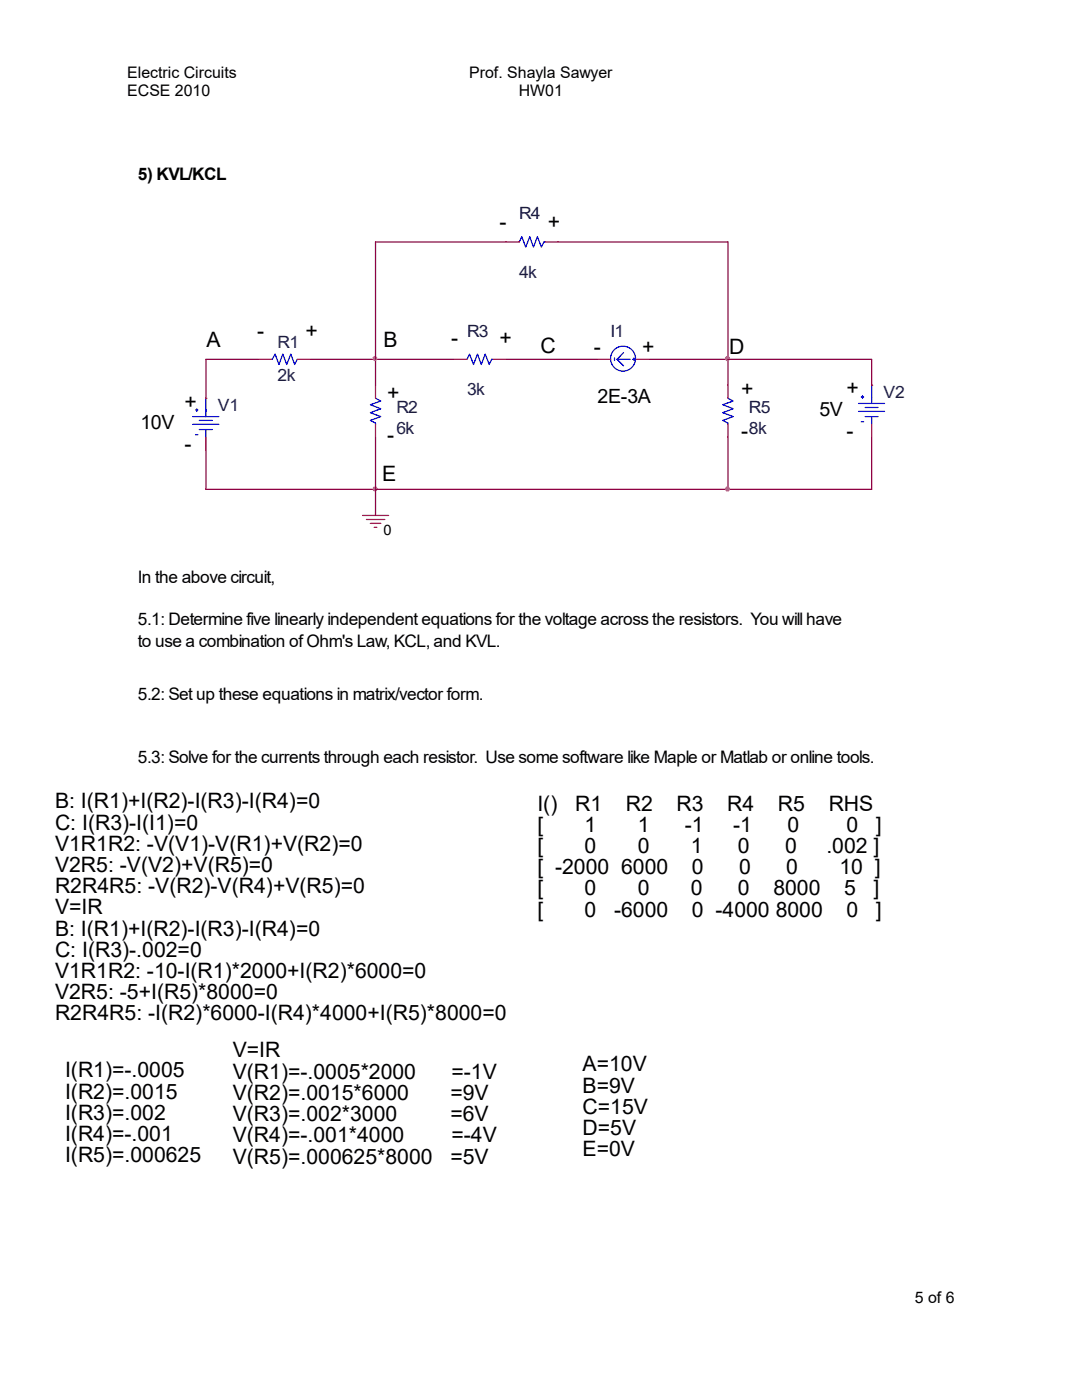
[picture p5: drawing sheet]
<svg xmlns="http://www.w3.org/2000/svg" width="216mm" height="279mm" viewBox="0 0 216 279" stroke-linecap="round" stroke-linejoin="round" font-family="sans-serif">
<defs><g id="words">
<g font-size="4.2">
<text x="99.7" y="45.6">-</text>
<text x="109.3" y="45.6">+</text>
<text x="41.2" y="69.2">A</text>
<text x="51.3" y="67.4">-</text>
<text x="61" y="67.4">+</text>
<text x="76.5" y="69.2">B</text>
<text x="90" y="68.8">-</text>
<text x="99.7" y="68.8">+</text>
<text x="107.8" y="70.4">C</text>
<text x="118.5" y="70.7">-</text>
<text x="128.2" y="70.7">+</text>
<text x="145.5" y="70.7">D</text>
<text x="36.8" y="81.5">+</text>
<text x="77.3" y="79.7">+</text>
<text x="147.9" y="79">+</text>
<text x="168.9" y="78.9">+</text>
<text x="36.8" y="90">-</text>
<text x="77.3" y="88.2">-</text>
<text x="147.9" y="87.5">-</text>
<text x="168.9" y="87.3">-</text>
<text x="76.2" y="96.1">E</text>
<text x="11" y="161.3">B: I(R1)+I(R2)-I(R3)-I(R4)=0</text>
<text x="107.2" y="161.8">I()</text>
<text x="114.8" y="161.8">R1</text>
<text x="124.9" y="161.8">R2</text>
<text x="135" y="161.8">R3</text>
<text x="145.1" y="161.8">R4</text>
<text x="155.2" y="161.8">R5</text>
<text x="165.4" y="161.8">RHS</text>
<text x="11" y="165.6">C: I(R3)-I(I1)=0</text>
<text x="107.2" y="166">[</text>
<text x="116.7" y="166">1</text>
<text x="127.2" y="166">1</text>
<text x="136.7" y="166">-1</text>
<text x="146.3" y="166">-1</text>
<text x="157.1" y="166">0</text>
<text x="168.9" y="166">0</text>
<text x="174.8" y="166">]</text>
<text x="11" y="169.8">V1R1R2: -V(V1)-V(R1)+V(R2)=0</text>
<text x="107.2" y="170.2">[</text>
<text x="116.7" y="170.2">0</text>
<text x="127.2" y="170.2">0</text>
<text x="137.8" y="170.2">1</text>
<text x="147.2" y="170.2">0</text>
<text x="156.7" y="170.2">0</text>
<text x="164.9" y="170.2">.002 ]</text>
<text x="11" y="174">V2R5: -V(V2)+V(R5)=0</text>
<text x="11" y="178.3">R2R4R5: -V(R2)-V(R4)+V(R5)=0</text>
<text x="107.2" y="174.5">[ -2000 6000</text>
<text x="107.2" y="178.7">[</text>
<text x="116.7" y="178.7">0</text>
<text x="127.2" y="178.7">0</text>
<text x="137.8" y="178.7">0</text>
<text x="138.1" y="174.5">0</text>
<text x="147.2" y="178.7">0</text>
<text x="147.5" y="174.5">0</text>
<text x="154.3" y="178.7">8000</text>
<text x="156.9" y="174.5">0</text>
<text x="167.5" y="174.5">10 ]</text>
<text x="168.4" y="178.7">5</text>
<text x="174.3" y="178.7">]</text>
<text x="11" y="182.5">V=IR</text>
<text x="107.2" y="182.9">[</text>
<text x="116.7" y="182.9">0</text>
<text x="122.5" y="182.9">-6000</text>
<text x="138.1" y="182.9">0 -4000 8000</text>
<text x="168.9" y="182.9">0</text>
<text x="174.8" y="182.9">]</text>
<text x="11" y="186.7">B: I(R1)+I(R2)-I(R3)-I(R4)=0</text>
<text x="11" y="191">C: I(R3)-.002=0</text>
<text x="11" y="195.2">V1R1R2: -10-I(R1)*2000+I(R2)*6000=0</text>
<text x="11" y="199.4">V2R5: -5+I(R5)*8000=0</text>
<text x="11" y="203.7">R2R4R5: -I(R2)*6000-I(R4)*4000+I(R5)*8000=0</text>
<text x="13" y="215">I(R1)=-.0005</text>
<text x="46.4" y="211">V=IR</text>
<text x="46.4" y="215.3">V(R1)=-.0005*2000</text>
<text x="90.1" y="215.3">=-1V</text>
<text x="116.2" y="213.8">A=10V</text>
<text x="13" y="219.3">I(R2)=.0015</text>
<text x="46.4" y="219.5">V(R2)=.0015*6000</text>
<text x="89.9" y="219.5">=9V</text>
<text x="116.2" y="218.1">B=9V</text>
<text x="13" y="223.5">I(R3)=.002</text>
<text x="13" y="227.7">I(R4)=-.001</text>
<text x="46.4" y="223.7">V(R3)=.002*3000</text>
<text x="46.4" y="228">V(R4)=-.001*4000</text>
<text x="89.9" y="223.7">=6V</text>
<text x="90.1" y="228">=-4V</text>
<text x="116.2" y="222.3">C=15V</text>
<text x="116.2" y="226.5">D=5V</text>
<text x="13" y="232">I(R5)=.000625</text>
<text x="46.4" y="232.2">V(R5)=.000625*8000</text>
<text x="89.9" y="232.2">=5V</text>
<text x="116.2" y="230.8">E=0V</text>
</g>
<g font-size="3.9">
<text x="119.3" y="80.4">2E-3A</text>
<text x="163.5" y="83">5V</text>
<text x="28" y="85.6">10V</text>
</g>
<g font-size="3.4">
<text x="27.5" y="36">5) KVL/KCL</text>
<text x="27.5" y="116.3">In the above circuit,</text>
<text x="27.5" y="124.8">5.1: Determine five linearly independent equations for the voltage across the resistors. You will have</text>
<text x="27.5" y="129">to use a combination of Ohm's Law, KCL, and KVL.</text>
<text x="27.5" y="139.6">5.2: Set up these equations in matrix/vector form.</text>
<text x="27.5" y="152.3">5.3: Solve for the currents through each resistor. Use some software like Maple or Matlab or online tools.</text>
</g>
<g font-size="3.4" fill="#000080">
<text x="103.6" y="43.8">R4</text>
<text x="103.6" y="55.5">4k</text>
<text x="55.4" y="69.5">R1</text>
<text x="93.2" y="67.2">R3</text>
<text x="121.8" y="67.2">I1</text>
<text x="55.4" y="76">2k</text>
<text x="43.4" y="82">V1</text>
<text x="79.1" y="82.5">R2</text>
<text x="93.2" y="78.9">3k</text>
<text x="149.4" y="82.5">R5</text>
<text x="176.3" y="79.4">V2</text>
<text x="79.1" y="86.7">6k</text>
<text x="149.4" y="86.7">8k</text>
</g>
<g font-size="3.2">
<text x="25.4" y="15.6">Electric Circuits</text>
<text x="93.6" y="15.6">Prof. Shayla Sawyer</text>
<text x="25.4" y="19.1">ECSE 2010</text>
<text x="103.5" y="19.1">HW01</text>
<text x="182.5" y="260">5 of 6</text>
</g>
<text font-size="2.9" x="76.5" y="106.8">0</text>
</g></defs>
<path d="M27.8 40.2v69.1h160.1v-68.8h-160.4" fill="none" stroke="#fff" stroke-width=".79"/>
<g fill="none" stroke="#00f" stroke-width=".25">
<path d="M103.6 48.3l.5-1.1 .8 2.1 .8-2.1 .7 2.1 .8-2.1 .8 2.1 .5-1h.3M41.1 79.5v2.6M54.1 71.7h.2l.6-1 .8 2 .7-2 .8 2 .8-2 .8 2 .5-1M74.9 79.5l1.1 .5-2.1 .8 2.1 .8-2.1 .8 2.1 .7-2.1 .8 1 .5v.3M93.2 71.7l.5-1 .8 2 .8-2 .7 2 .8-2 .8 2 .5-1h.3M122.6 71.4v.5M123.1 71.7l1.3 1.3M124.4 70.4l-1.3 1.3h2.7M126.2 71.7h.6M126.5 71.4v.5M145.2 79.5l1.1 .5-2.1 .8 2.1 .8-2.1 .8 2.1 .7-2.1 .8 1 .5v.3M171.9 79.2h.4"/>
<path d="M172.1 79v.5M173.9 79.2v1.3M173.9 76.9v2.6M38.5 83.1h5.2M38.5 84.7h5.2M39 81.8h.5M39 86.8h.5M39.3 81.6v.5M39.8 83.9h2.6M39.8 85.7h2.6M41.1 81.8v1.3M41.1 85.7v1.6"/>
<path d="M171.3 80.5h5.2M171.3 82.1h5.2M171.9 84.2h.4M172.6 81.3h2.6M172.6 83.1h2.6M173.9 83.1v1.6"/>
<circle cx="124.3" cy="71.6" r="2.49"/>
</g>
<g fill="none" stroke="#f00" stroke-width=".25">
<path d="M101 48.3h2.6M108.8 48.3h2.6M41.1 79.5h.1M51.5 71.7h2.6M59.3 71.7h2.6M74.9 76.9v2.6M90.6 71.7h2.6M98.4 71.7h2.6M119.3 71.7h2.5M127 71.7h2.6M145.2 76.9v2.6M173.9 76.9h.1"/>
<path d="M41.1 87.3v2.6M74.9 84.7v2.6M145.2 84.7v2.6M173.9 84.7v2.6M72.3 102.9h5.3M73.1 103.7h3.7M73.9 104.5h2.1M74.7 105.2h.5"/>
</g>
<g fill="none" stroke="#800040" stroke-width=".25">
<path d="M101 48.3h-26.1v23.4M111.4 48.3h33.8v23.4M51.5 71.7h-10.4v7.8M61.9 71.7h13M74.9 71.7v5.2M74.9 71.7h15.7M101 71.7h18.3M129.6 71.7h15.6M145.2 71.7v5.2M145.2 71.7h28.7v5.2M41.1 89.9v7.8h33.8M74.9 87.3v10.4"/>
<path d="M74.9 97.7v5.2M145.2 87.3v10.4h-70.3M173.9 87.3v10.4h-28.7"/>
</g>
<g fill="#f0f" stroke="#f0f" stroke-width=".25">
<circle cx="74.8" cy="97.6" r=".39"/>
<circle cx="74.8" cy="71.6" r=".39"/>
<circle cx="145.2" cy="71.6" r=".4"/>
<circle cx="145.2" cy="97.6" r=".4"/>
</g>
<use href="#words"/>
</svg>
